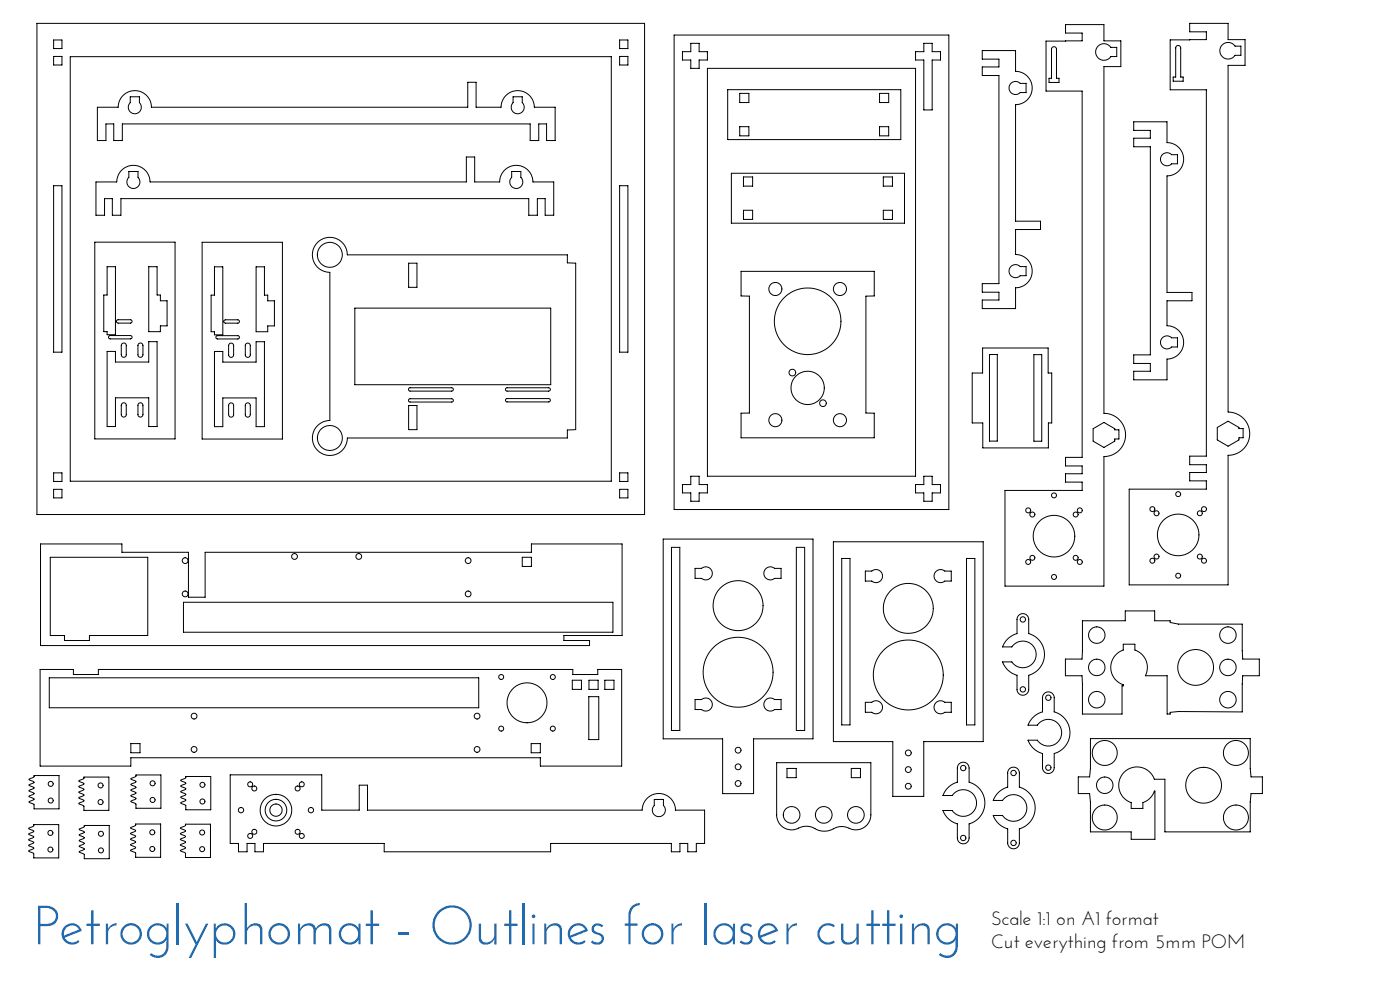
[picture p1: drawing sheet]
<svg xmlns="http://www.w3.org/2000/svg" width="841mm" height="594mm" viewBox="0 0 841 594" stroke-linecap="round" stroke-linejoin="round" font-family="sans-serif">
<defs><g id="words">
<text font-size="33" fill="#1f6bb2" x="20" y="567">Petroglyphomat - Outlines for laser cutting</text>
<g font-size="11.6">
<text x="595" y="556">Scale 1:1 on A1 format</text>
<text x="595" y="570">Cut everything from 5mm POM</text>
</g>
</g></defs>
<!-- layer: Layer 1 -->
<g fill="none" stroke="#000" stroke-width=".6">
<path d="M22 14h365v295h-365zM32 24h5v5h-5zM32 34h5v5h-5zM42 34h325v255h-325zM372 24h5v5h-5zM372 34h5v5h-5zM405 21h165v285h-165zM415 26h5v5h5v5h-5v5h-5v-5h-5v-5h5zM555 26h5v5h5v5h-5v30h-5v-30h-5v-5h5zM590 30h20v13a10 10 0 0 1 10 10 10 10 0 0 1-10 10v70h15v5h-15v15a10 10 0 0 1 10 10 10 10 0 0 1-10 10v12h-20v-5h10v-5h-10v-5h10v-125h-10v-5h10v-4h-10zM628 25h22v-5h-10v-5h23v10h10v15h-10v208a13 13 0 0 1 13 13 13 13 0 0 1-13 13v78h-59v-57h46v-5h-10v-5h10v-5h-10v-5h10v-220h-22zM632 28h2l1 1v18h1v3h-6v-3h2z"/>
<path d="M640 25h.1M660 28a5 5 0 0 1 7 0h4v6h-4a5 5 0 0 1-7 1 5 5 0 0 1 0-7zM703 24h22v-5h-10v-5h23v10h10v15h-10v208a13 13 0 0 1 13 13 13 13 0 0 1-13 13v78h-60v-57h47v-5h-10v-5h10v-5h-10v-5h10v-220h-22zM707 28l1-1 1 2v17h2v3h-6v-3h1zM734 27a5 5 0 0 1 8 1h3v5h-3a5 5 0 0 1-7 1 5 5 0 0 1-1-7zM78 58h6v4a4 4 0 0 1 0 5 4 4 0 0 1-6 0 4 4 0 0 1 0-5zM308 58h6v4a4 4 0 0 1 0 5 4 4 0 0 1-6 0 4 4 0 0 1 0-5zM425 41h125v245h-125zM437 54h104v30h-104zM444 56h6v6h-6zM528 56h6v6h-6zM607 50a4 4 0 0 1 6 0h3v6h-3a4 4 0 0 1-6 0 4 4 0 0 1 0-6z"/>
<path d="M58 64h13a10 10 0 0 1 10-10 10 10 0 0 1 10 10h190v-15h5v15h15a10 10 0 0 1 10-10 10 10 0 0 1 10 10h12v20h-5v-10h-4v10h-6v-10h-245v10h-5v-10h-4v10h-6zM444 76h6v6h-6zM528 76h6v6h-6zM681 73h20v13a10 10 0 0 1 10 10 10 10 0 0 1-10 10v70h15v5h-15v15a10 10 0 0 1 10 10 10 10 0 0 1-10 10v12h-20v-5h10v-5h-10v-5h10v-125h-10v-5h10v-5h-10zM698 93a4 4 0 0 1 6 0h3v5h-3a4 4 0 0 1-6 0 4 4 0 0 1 0-5zM32 112h5v100h-5zM58 109h12a10 10 0 0 1 10-10 10 10 0 0 1 10 10h190v-15h5v15h15a10 10 0 0 1 10-10 10 10 0 0 1 10 10h13v20h-6v-10h-4v10h-5v-10h-245v10h-6v-10h-4v10h-5zM77 103h6v3a4 4 0 0 1 0 6 4 4 0 0 1-6 0 4 4 0 0 1 0-6zM307 103h6v3a4 4 0 0 1 0 6 4 4 0 0 1-6 0 4 4 0 0 1 0-6zM372 112h5v100h-5zM439 104h104v30h-104zM447 106h5v6h-5z"/>
<path d="M531 106h5v6h-5zM447 126h5v6h-5zM531 126h5v6h-5zM57 145h48v119h-48zM121 146h49v118h-49zM191 146a10 10 0 0 1 11-3 10 10 0 0 1 7 10h132v5h5v100h-5v5h-132a10 10 0 0 1-11 11 10 10 0 0 1-10-11 10 10 0 0 1 10-10v-89a11 11 0 0 1-10-7 11 11 0 0 1 3-11zM245 158h5v15h-5zM607 160a4 4 0 0 1 6 0h3v6h-3a4 4 0 0 1-6 0 4 4 0 0 1 0-6zM64 160h5v41h-5v-2h-2v-22h2zM89 160h5v17h2v4h4v15h-4v3h-7zM129 160h5v41h-5v-2h-2v-22h2zM154 160h5v17h2v4h4v15h-4v3h-7z"/>
<path d="M445 163h80v15h-5v70h5v15h-80v-15h5v-70h-5zM70 192h8a1 1 0 0 1 1 1 1 1 0 0 1-1 1h-7a1 1 0 0 1-1-1 1 1 0 0 1 0-1zM135 193l8-1a1 1 0 0 1 1 1 1 1 0 0 1-1 1h-8l-1-1zM213 185h118v46h-118zM64 211h5v6h20v-12h5v51h-5v-17h-20v17h-5zM65 202h13a1 1 0 0 1 1 1 1 1 0 0 1-1 1h-12l-1-1zM73 206a1.5 1.5 0 0 1 2 0 1.5 1.5 0 0 1 1 1v6a1.5 1.5 0 0 1-2 2 1.5 1.5 0 0 1-1-2zM83 206a1.5 1.5 0 0 1 2 0 1.5 1.5 0 0 1 1 1v6a1.5 1.5 0 0 1-2 2 1.5 1.5 0 0 1-1-2zM129 211h5v6h20v-12h5v51h-5v-17h-20v17h-5zM130 202h13a1 1 0 0 1 1 1 1 1 0 0 1-1 1h-12l-1-1zM138 207a1.5 1.5 0 0 1 1-1 1.5 1.5 0 0 1 1 2v5a1.5 1.5 0 0 1-1 2 1.5 1.5 0 0 1-2-2zM148 207a1.5 1.5 0 0 1 1-1 1.5 1.5 0 0 1 1 2v5a1.5 1.5 0 0 1-1 2 1.5 1.5 0 0 1-2-2z"/>
<path d="M590 209h40v15h2v30h-2v15h-40v-15h-6v-30h6zM594 213h5v52h-5zM621 213h5v52h-5zM698 203a4 4 0 0 1 6 0h3v5h-3a4 4 0 0 1-6 0 4 4 0 0 1 0-5zM246 240l25-1a1 1 0 0 1 1 1 1 1 0 0 1-1 1h-25h-1zM246 233h25a1 1 0 0 1 1 1 1 1 0 0 1-1 1h-25l-1-1zM304 240l26-1a1 1 0 0 1 1 1 1 1 0 0 1-1 1h-25h-1zM304 233h26a1 1 0 0 1 1 1 1 1 0 0 1-1 1h-25l-1-1zM73 242a1.5 1.5 0 0 1 2 0 1.5 1.5 0 0 1 1 1v6a1.5 1.5 0 0 1-2 2 1.5 1.5 0 0 1-1-2zM83 242a1.5 1.5 0 0 1 2 0 1.5 1.5 0 0 1 1 1v6a1.5 1.5 0 0 1-2 2 1.5 1.5 0 0 1-1-2zM138 242a1.5 1.5 0 0 1 1 0 1.5 1.5 0 0 1 1 1v6a1.5 1.5 0 0 1-1 2 1.5 1.5 0 0 1-2-2zM148 242a1.5 1.5 0 0 1 1 0 1.5 1.5 0 0 1 1 1v6a1.5 1.5 0 0 1-1 2 1.5 1.5 0 0 1-2-2z"/>
<path d="M245 244h5v14h-5zM657 257l6-3 7 3v1h2v6h-2v1l-7 4-6-4zM731 257l7-4 6 4h3v6h-3v1l-6 4-7-4zM32 284h5v5h-5zM32 294h5v5h-5zM372 284h5v5h-5zM372 294h5v5h-5zM410 291h5v-5h5v5h5v5h-5v5h-5v-5h-5zM555 286h5v5h5v5h-5v5h-5v-5h-5v-5h5zM24 327h49v5h40v27h10v-27h196v-5h55v55h-35v3h15v3h-330zM30 335h59v47h-35v3h-15v-3h-9zM314 335h5v5h-5z"/>
<path d="M398 324h90v120h-35v33h-19v-33h-36zM403 329h5v110h-5zM478 329h5v110h-5zM501 325h90v120h-36v33h-19v-33h-35zM506 335h5v100h-5zM581 335h5v100h-5zM418 341h3a4 4 0 0 1 6 1 4 4 0 0 1 0 5 4 4 0 0 1-6 0h-3zM460 342a4 4 0 0 1 5-1h4v6h-4a4 4 0 0 1-5 0 4 4 0 0 1 0-5zM520 343h4a4 4 0 0 1 5 0 4 4 0 0 1 0 6 4 4 0 0 1-5 0h-4zM562 343a4 4 0 0 1 6 0h3v6h-3a4 4 0 0 1-6 0 4 4 0 0 1 0-6zM110 362h258v18h-258zM612 369a4 4 0 0 1 4 0 4 4 0 0 1 2 3v9a13 13 0 0 1 9 12 13 13 0 0 1-9 13v8a4 4 0 0 1-4 4 4 4 0 0 1-3-4v-8a13 13 0 0 1-9-8h6a8 8 0 0 0 12 1 8 8 0 0 0 0-12 8 8 0 0 0-12 2h-6a13 13 0 0 1 9-8v-9z"/>
<path d="M650 373h26v-6h18v6h9v1l5 1h38l1 21h9v10h-9l-1 22-38-1-5 1v1h-2v-23h-13a11 11 0 0 0-6-16v-3h-7v3a11 11 0 0 0-8 11 11 11 0 0 0 8 10v1h-1v17h-24v-23h-10v-10h10zM24 402h20v3h15v-3h285v3h15v-3h14v58h-48v-5h-246v5h-55zM30 407h258v18h-258zM344 409h5v5h-5zM354 418h6v26h-6zM354 409h5v5h-5zM363 409h6v5h-6zM627 416a4 4 0 0 1 4 0 4 4 0 0 1 2 3v9a13 13 0 0 1 10 12 13 13 0 0 1-10 13v8a4 4 0 0 1-3 4 4 4 0 0 1-4-4v-8a13 13 0 0 1-8-8h5a8 8 0 0 0 12 1 8 8 0 0 0 0-12 8 8 0 0 0-12 2h-5a13 13 0 0 1 8-8v-9zM418 420h3a4 4 0 0 1 6 0 4 4 0 0 1 0 6 4 4 0 0 1-6 0h-3zM460 420a4 4 0 0 1 5 0h4v6h-4a4 4 0 0 1-5 0 4 4 0 0 1 0-6zM520 422h4a4 4 0 0 1 5 0 4 4 0 0 1 0 5 4 4 0 0 1-5 1h-4zM562 422a4 4 0 0 1 6 0h3v6h-3a4 4 0 0 1-6-1 4 4 0 0 1 0-5z"/>
<path d="M79 447h5v5h-5zM319 447h6v5h-6zM467 458h56v31a9 9 0 0 1-15 8h-4a17 17 0 0 1-12 2 13 13 0 0 0-12-2 9 9 0 0 1-13-8zM576 459a4 4 0 0 1 4-1 4 4 0 0 1 2 3v9a13 13 0 0 1 10 12 13 13 0 0 1-10 13v8a4 4 0 0 1-3 4 4 4 0 0 1-4-4v-8a13 13 0 0 1-9-8h6a8 8 0 0 0 12 1 8 8 0 0 0 0-12 8 8 0 0 0-12 2h-6a13 13 0 0 1 9-8v-9zM655 444h96l1 23h6v10h-6l-1 23h-51v-32h-7a11 11 0 0 0-18-4 11 11 0 0 0 5 18v4h7v-4a13 13 0 0 0 7-7v29h-14v-4h-25v-23h-7v-10h7zM17 468l3-1v-1h15v20h-15v-3l-3-2a2.6 2.6 0 0 0 3-1l-3-2a2.6 2.6 0 0 0 3-2l-3-1a2.6 2.6 0 0 0 3-2l-1-1a1 1 0 0 1-2 0 1.1 1.1 0 0 1 2-1l1-1a2.6 2.6 0 0 0-3-2zM47 469l3-1v-1h15v20h-15v-3l-3-2a2.6 2.6 0 0 0 3-1l-3-2a2.6 2.6 0 0 0 3-2l-3-1a2.6 2.6 0 0 0 3-2l-1-1a1.1 1.1 0 0 1-2-1 1 1 0 0 1 2 0l1-1zM79 468l3-2v-1h15v20h-15v-2l-3-2a2.6 2.6 0 0 0 3-2l-3-1a2.6 2.6 0 0 0 3-2l-3-2a2.6 2.6 0 0 0 3-1l-2-1a.9 .9 0 0 1-1-1 .9 .9 0 0 1 1-1h2a2.6 2.6 0 0 0-3-2zM109 469l2-2 1-1h15v20h-15v-2l-3-2a2.6 2.6 0 0 0 2-2l-2-1a2.6 2.6 0 0 0 2-2l-2-2a2.6 2.6 0 0 0 2-2h-1a.9 .9 0 0 1-1-1 .9 .9 0 0 1 1-1l2-1zM138 465h55v22h23v-15h5v15h165a10 10 0 0 1 10-10 10 10 0 0 1 10 10h17v20h-5v5h-5v-5h-5v5h-5v-5h-72v5h-100v-5h-73v5h-5v-5h-5v5h-5v-5h-5zM473 462h5v5h-5zM511 462h6v5h-6z"/>
<path d="M606 462a4 4 0 0 1 4-1 4 4 0 0 1 2 3v9a13 13 0 0 1 10 12 13 13 0 0 1-10 13v8a4 4 0 0 1-3 4 4 4 0 0 1-4-4v-8a13 13 0 0 1-8-8h5a8 8 0 0 0 12 1 8 8 0 0 0 0-12 8 8 0 0 0-12 2h-5a13 13 0 0 1 8-8v-9zM17 497l3-1v-1h15v20h-15v-2l-1-1a1.1 1.1 0 0 1-2-1 1.1 1.1 0 0 1 2-1h1a2.7 2.7 0 0 0-3-2 2.6 2.6 0 0 0 3-2l-3-2a2.6 2.6 0 0 0 3-2l-3-1a2.6 2.6 0 0 0 3-2zM48 498l2-1 1-1h15v20h-15v-3l-3-2a2.6 2.6 0 0 0 2-1l-2-2a2.6 2.6 0 0 0 2-2l-2-1a2.6 2.6 0 0 0 2-2l-2-2a2.6 2.6 0 0 0 2-1zM78 497l3-1v-1h15v20h-15v-3l-1-1a1 1 0 0 1-2 0 1.1 1.1 0 0 1 2-1l1-1a2.7 2.7 0 0 0-3-2 2.6 2.6 0 0 0 3-2l-3-1a2.6 2.6 0 0 0 3-2l-3-2a2.6 2.6 0 0 0 3-1zM108 497l3-1v-1h15v20h-15v-3h-1a1.1 1.1 0 0 1-2-1 1.1 1.1 0 0 1 2-1l1-1a2.6 2.6 0 0 0-3-1v-1a2.6 2.6 0 0 0 3-1l-3-2a2.6 2.6 0 0 0 3-2l-3-1a2.6 2.6 0 0 0 3-2zM393 480h6v4a4 4 0 0 1 0 5 4 4 0 0 1-6 0 4 4 0 0 1 0-5z"/>
<circle cx="198" cy="153" r="7"/>
<circle cx="466" cy="174" r="4"/>
<circle cx="505" cy="174" r="4"/>
<circle cx="485" cy="193" r="20"/>
<circle cx="476" cy="224" r="2"/>
<circle cx="485" cy="233" r="10"/>
<circle cx="466" cy="252" r="4"/>
<circle cx="494" cy="242" r="2"/>
<circle cx="505" cy="252" r="4"/>
<circle cx="198" cy="263" r="7"/>
<circle cx="633" cy="298" r="1.5"/>
<circle cx="708" cy="297" r="1.5"/>
<circle cx="618" cy="307" r="1.5"/>
<circle cx="620" cy="309" r="1.5"/>
<circle cx="646" cy="309" r="1.5"/>
<circle cx="649" cy="307" r="1.5"/>
<circle cx="692" cy="306" r="1.5"/>
<circle cx="695" cy="308" r="1.5"/>
<circle cx="721" cy="308" r="1.5"/>
<circle cx="723" cy="306" r="1.5"/>
<circle cx="111" cy="337" r="1.8"/>
<circle cx="177" cy="334" r="1.8"/>
<circle cx="216" cy="334" r="1.8"/>
<circle cx="281" cy="337" r="1.8"/>
<circle cx="618" cy="338" r="1.5"/>
<circle cx="620" cy="335" r="1.5"/>
<circle cx="633" cy="322" r="12"/>
<circle cx="646" cy="335" r="1.5"/>
<circle cx="649" cy="338" r="1.5"/>
<circle cx="692" cy="337" r="1.5"/>
<circle cx="695" cy="334" r="1.5"/>
<circle cx="708" cy="321" r="12"/>
<circle cx="721" cy="334" r="1.5"/>
<circle cx="723" cy="337" r="1.5"/>
<circle cx="111" cy="357" r="1.8"/>
<circle cx="281" cy="357" r="1.8"/>
<circle cx="633" cy="347" r="1.5"/>
<circle cx="708" cy="346" r="1.5"/>
<circle cx="443" cy="364" r="15"/>
<circle cx="546" cy="365" r="15"/>
<circle cx="614" cy="372" r="1.6"/>
<circle cx="659" cy="381" r="5"/>
<circle cx="738" cy="381" r="5"/>
<circle cx="301" cy="407" r="1.5"/>
<circle cx="332" cy="407" r="1.5"/>
<circle cx="443" cy="404" r="21"/>
<circle cx="546" cy="405" r="21"/>
<circle cx="614" cy="414" r="1.6"/>
<circle cx="630" cy="419" r="1.6"/>
<circle cx="659" cy="401" r="5"/>
<circle cx="718" cy="401" r="11"/>
<circle cx="738" cy="401" r="5"/>
<circle cx="117" cy="430" r="1.8"/>
<circle cx="287" cy="430" r="1.8"/>
<circle cx="301" cy="438" r="1.5"/>
<circle cx="317" cy="422" r="12"/>
<circle cx="332" cy="438" r="1.5"/>
<circle cx="659" cy="420" r="5"/>
<circle cx="738" cy="420" r="5"/>
<circle cx="117" cy="450" r="1.8"/>
<circle cx="287" cy="450" r="1.8"/>
<circle cx="443" cy="451" r="1.8"/>
<circle cx="546" cy="452" r="1.7"/>
<circle cx="664" cy="452" r="8"/>
<circle cx="742" cy="452" r="8"/>
<circle cx="30" cy="471" r="1.5"/>
<circle cx="60" cy="472" r="1.5"/>
<circle cx="92" cy="470" r="1.5"/>
<circle cx="122" cy="471" r="1.5"/>
<circle cx="150" cy="471" r="1.5"/>
<circle cx="153" cy="474" r="1.5"/>
<circle cx="179" cy="474" r="1.5"/>
<circle cx="181" cy="471" r="1.5"/>
<circle cx="443" cy="471" r="1.8"/>
<circle cx="443" cy="461" r="1.7"/>
<circle cx="546" cy="462" r="1.8"/>
<circle cx="546" cy="472" r="1.7"/>
<circle cx="579" cy="461" r="1.6"/>
<circle cx="609" cy="464" r="1.6"/>
<circle cx="630" cy="461" r="1.6"/>
<circle cx="664" cy="472" r="5"/>
<circle cx="723" cy="472" r="11"/>
<circle cx="30" cy="481" r="1.5"/>
<circle cx="60" cy="482" r="1.5"/>
<circle cx="91" cy="500" r="1.5"/>
<circle cx="92" cy="480" r="1.5"/>
<circle cx="122" cy="481" r="1.5"/>
<circle cx="145" cy="487" r="1.6"/>
<circle cx="153" cy="500" r="1.5"/>
<circle cx="166" cy="487" r="4"/>
<circle cx="166" cy="487" r="9"/>
<circle cx="166" cy="487" r="6"/>
<circle cx="179" cy="500" r="1.5"/>
<circle cx="187" cy="487" r="1.6"/>
<circle cx="476" cy="489" r="5"/>
<circle cx="495" cy="489" r="5"/>
<circle cx="514" cy="489" r="5"/>
<circle cx="664" cy="491" r="8"/>
<circle cx="742" cy="491" r="8"/>
<circle cx="30" cy="500" r="1.5"/>
<circle cx="30" cy="510" r="1.5"/>
<circle cx="61" cy="511" r="1.5"/>
<circle cx="61" cy="501" r="1.5"/>
<circle cx="91" cy="510" r="1.5"/>
<circle cx="121" cy="500" r="1.5"/>
<circle cx="121" cy="510" r="1.5"/>
<circle cx="150" cy="502" r="1.5"/>
<circle cx="181" cy="502" r="1.5"/>
<circle cx="579" cy="503" r="1.6"/>
<circle cx="609" cy="506" r="1.6"/>
</g>
<use href="#words"/>
</svg>
